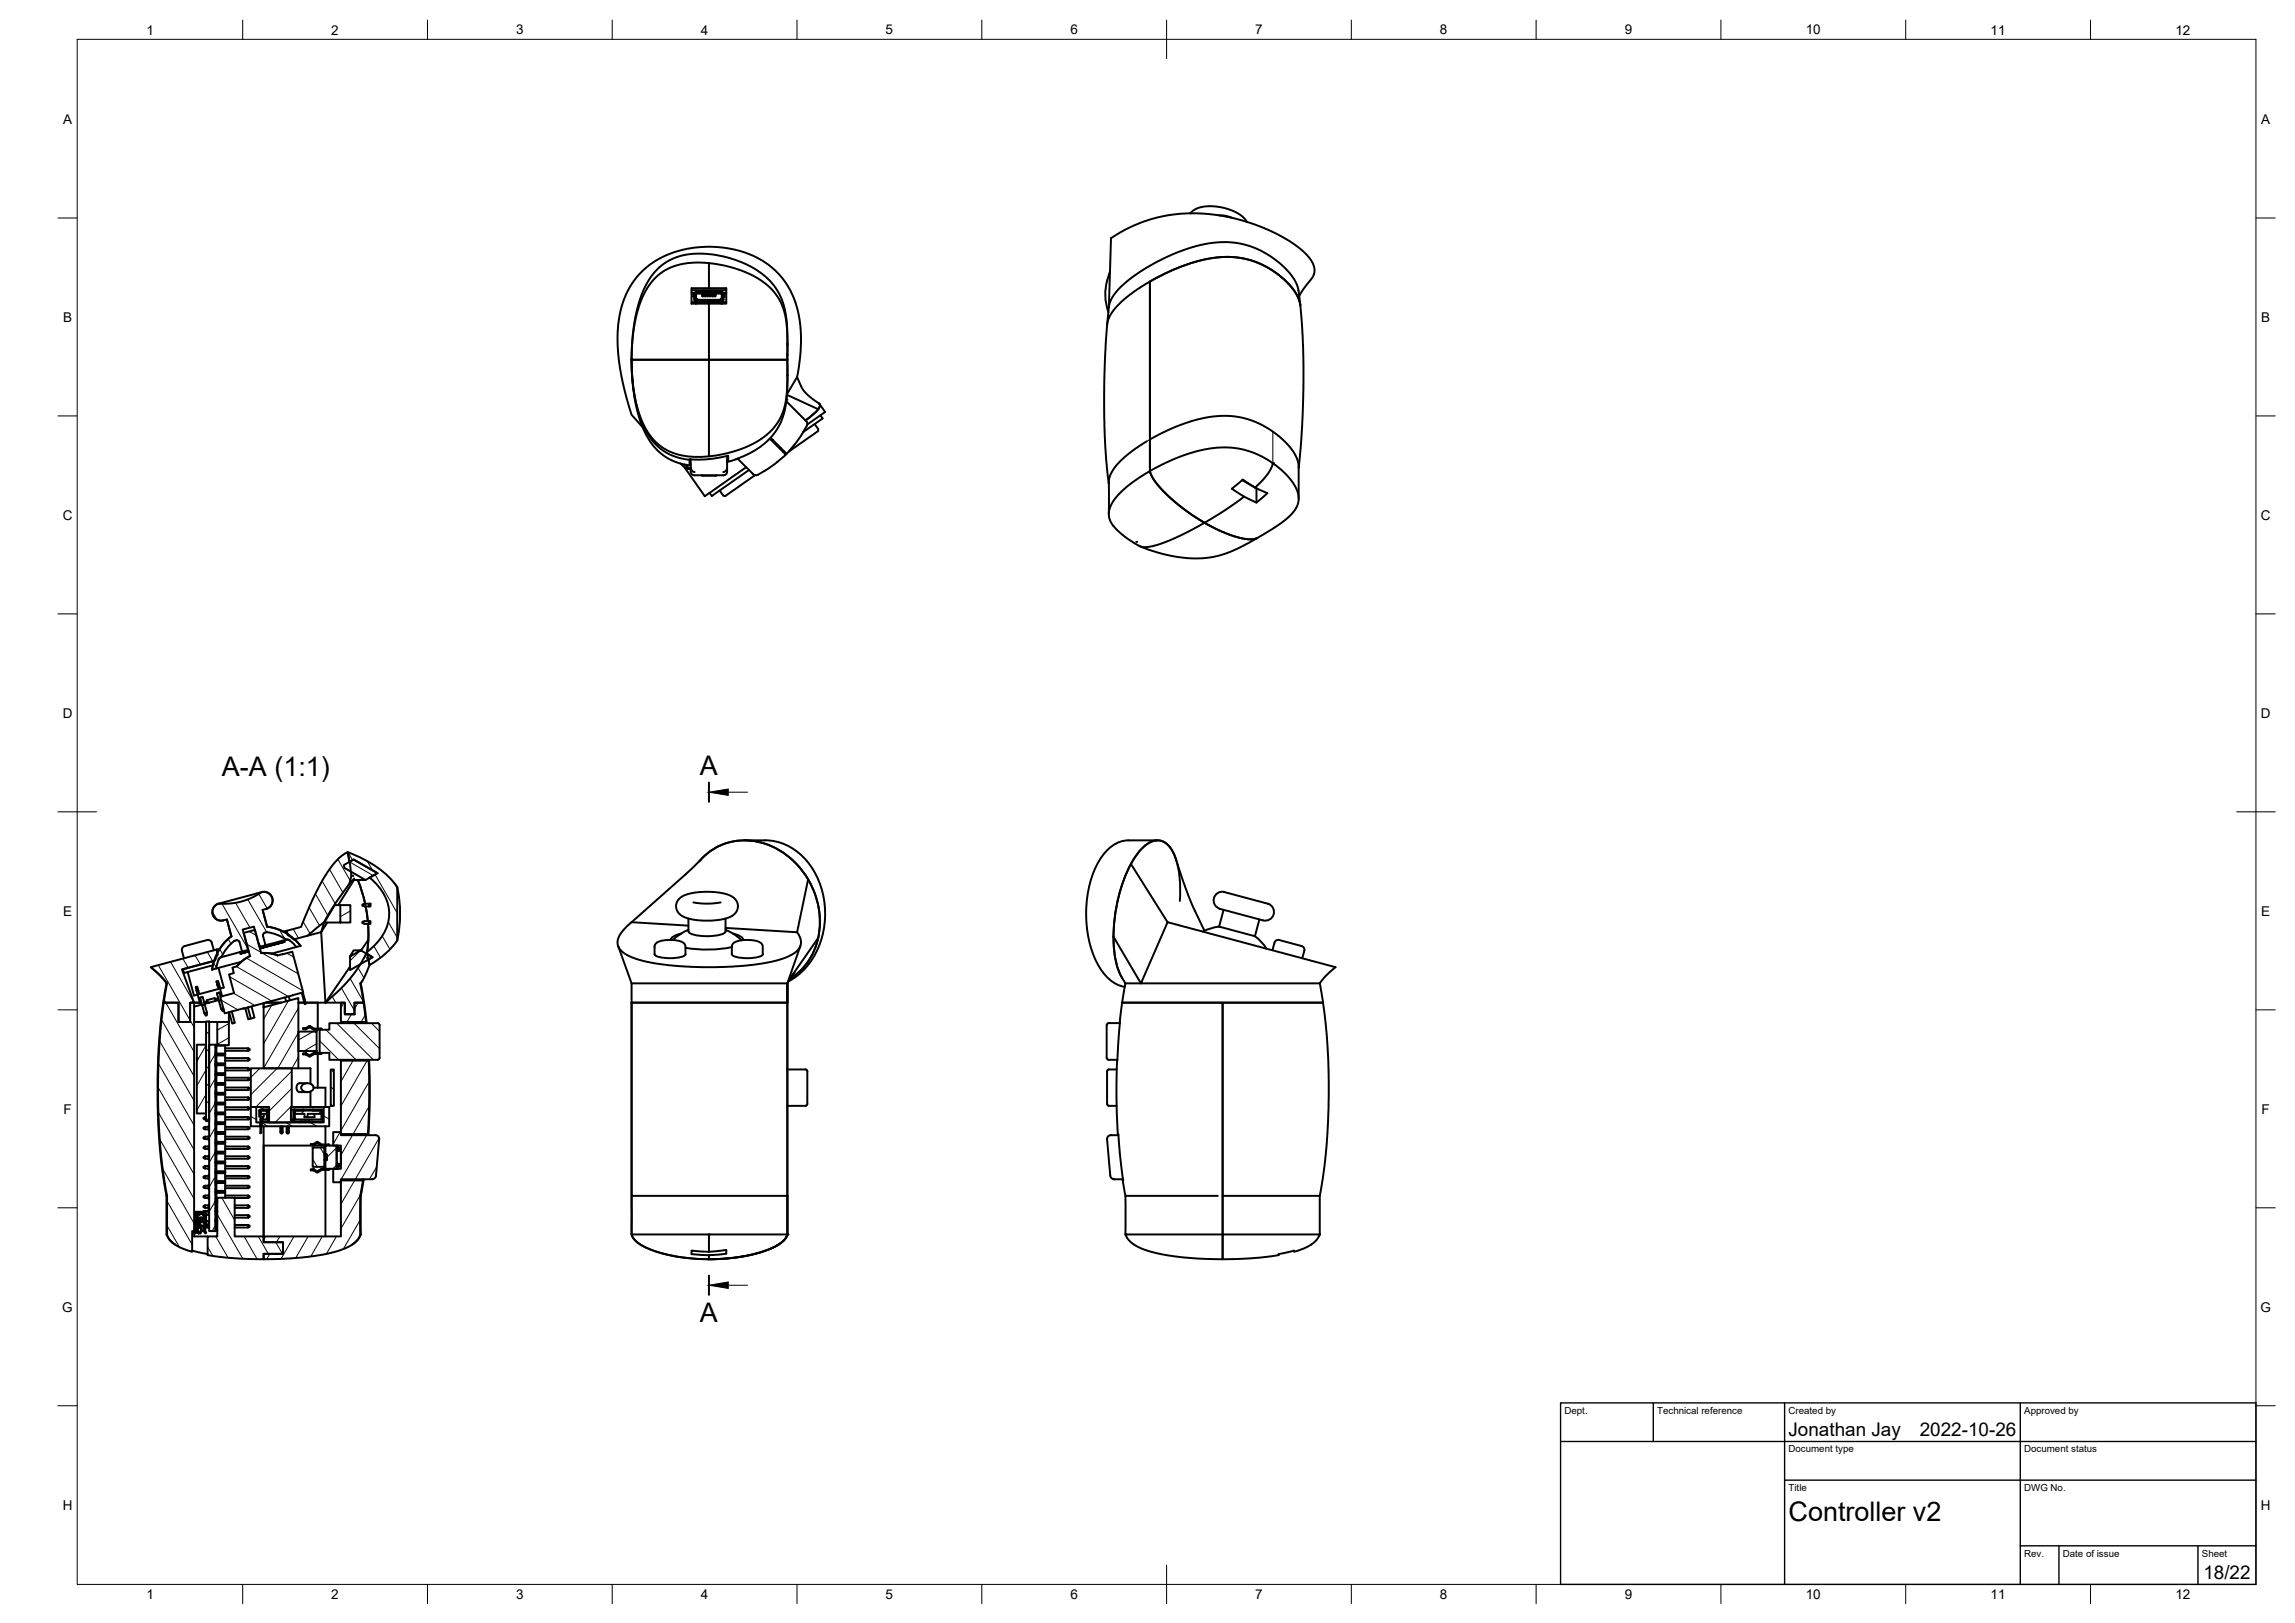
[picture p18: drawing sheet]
<svg xmlns="http://www.w3.org/2000/svg" width="594mm" height="420mm" viewBox="0 0 594 420" stroke-linecap="round" stroke-linejoin="round" font-family="sans-serif">
<defs><g id="words">
<g font-size="7">
<text x="57.4" y="200.9">A-A (1:1)</text>
<text x="181.2" y="200.6">A</text>
<text x="181.2" y="342.2">A</text>
<text x="463" y="393.7">Controller v2</text>
</g>
<g font-size="4.9">
<text x="463" y="371.7">Jonathan Jay</text>
<text x="497" y="371.7">2022-10-26</text>
<text x="570.4" y="408.8">18/22</text>
</g>
<g font-size="3.5">
<text x="37.9" y="8.9">1</text>
<text x="85.8" y="8.9">2</text>
<text x="133.6" y="8.9">3</text>
<text x="181.4" y="8.9">4</text>
<text x="229.3" y="8.9">5</text>
<text x="277.1" y="8.9">6</text>
<text x="324.9" y="8.9">7</text>
<text x="372.7" y="8.9">8</text>
<text x="420.6" y="8.9">9</text>
<text x="467.4" y="8.9">10</text>
<text x="515.3" y="8.9">11</text>
<text x="563.1" y="8.9">12</text>
<text x="16.3" y="32">A</text>
<text x="585.3" y="32">A</text>
<text x="16.3" y="83.3">B</text>
<text x="585.3" y="83.3">B</text>
<text x="16.2" y="134.6">C</text>
<text x="585.2" y="134.6">C</text>
<text x="16.2" y="185.8">D</text>
<text x="585.2" y="185.8">D</text>
<text x="16.3" y="237">E</text>
<text x="585.3" y="237">E</text>
<text x="16.4" y="288.3">F</text>
<text x="585.4" y="288.3">F</text>
<text x="16.1" y="339.6">G</text>
<text x="585.1" y="339.6">G</text>
<text x="16.2" y="390.8">H</text>
<text x="585.2" y="390.8">H</text>
<text x="37.9" y="413.9">1</text>
<text x="85.8" y="413.9">2</text>
<text x="133.6" y="413.9">3</text>
<text x="181.4" y="413.9">4</text>
<text x="229.3" y="413.9">5</text>
<text x="277.1" y="413.9">6</text>
<text x="324.9" y="413.9">7</text>
<text x="372.7" y="413.9">8</text>
<text x="420.6" y="413.9">9</text>
<text x="467.4" y="413.9">10</text>
<text x="515.3" y="413.9">11</text>
<text x="563.1" y="413.9">12</text>
</g>
<g font-size="2.5">
<text x="405" y="366">Dept.</text>
<text x="429" y="366">Technical reference</text>
<text x="463" y="366">Created by</text>
<text x="524" y="366">Approved by</text>
<text x="463" y="376">Document type</text>
<text x="524" y="376">Document status</text>
<text x="463" y="386">Title</text>
<text x="524" y="386">DWG No.</text>
<text x="524" y="403">Rev.</text>
<text x="534" y="403">Date of issue</text>
<text x="570" y="403">Sheet</text>
</g>
</g></defs>
<!-- layer: Visible -->
<g fill="none" stroke="#000" stroke-width=".51">
<path d="M308.1 55.2l1.1-.9 1.6-.7 2-.2 2.4 .1 2.7 .6 1.8 .7 1.9 1.2 1.2 1.4M315.5 55.8h1.5l1.9 .6M179 74.6h9v4h-9zM179 75.8h.8M179 78.2h1M179 75.1h9M179.5 76.2h.2v.5h-.2M179.5 76.8h.3M179.6 76.1l.7-.6-.3 1.3M179.7 76.1l-.2 .1h.2M179.7 76.8v.8M179.7 77.6l.4 .4"/>
<path d="M179.7 77.5l.4 .5M179.8 76.1l-.1 .1M179.9 76.1l-.4 .1 .1 .6M179.9 76.1v.7l-.4-.1h.2M179.9 76.1h.1M179.9 76.8h.1M180 76.1v.7M180 76.8l.8 .9v.3l-1.1-1.1M180 77.4l.1 .2 .3 .1M180.1 77.4h.1M180.1 75.9v.2M180.1 75.9v.1"/>
<path d="M180.1 77.6l.1 .1M180.1 77.5v.1M180.2 76.1l-.1 .9M180.2 76.1v1M180.2 76.1h-.1M180.2 75.9l.1 .1M180.2 75.9h-.1M180.2 77.6h-.1M180.3 75.5h.1M180.3 75.8h6.5M180.3 75.9l6.4 .1M180.3 75.9h-.1"/>
<path d="M180.3 75.9v.1M180.3 77.7h.1M180.3 77.6l-.1 .1M180.3 75.5v.5M180.3 76h6.4M180.4 75.5v.3M180.4 77.7h.1M180.4 75.4v.4M180.4 75.8h6.2M180.4 75.4h6.2M180.4 75.4v.2l.2-.1M180.4 77.7l-.3 .3-.1 .6"/>
<path d="M180.4 75.7h6.2M180.4 75.3v.5M180.5 75.3v.2M180.6 75.3v.2h5.9v-.2M180.6 78h.1M180.6 77.6h5.8M180.7 78h.1M180.7 77.7h.1M180.7 75.8v.1M180.8 78h.1M180.8 77.7v.3M180.8 77.7v.3v-.3"/>
<path d="M180.8 77.7l-.1 .3M180.8 78l-.4 .1M180.8 78l.2 .3-.6-.1M180.9 78l-.1-.3v.3l-.4 .1v.5M180.9 78.2l5 .1M180.9 77.8h5.2M181 78.1v.2M181.1 78.1l-.2-.1v.2M181.1 78.1h4.8v.2M181.1 78.1v.2M181.1 75.8v.1M181.8 76.1v.6h.2v-.2"/>
<path d="M181.8 76.1h3.4M181.8 76.5h3.4M181.8 76.3h3.4M181.8 76.2h3.4M181.8 76.4h3.4M182.1 76.5v.1M182.1 76.6h.2M182.3 76.5l-.2 .1M182.3 75.8v.1M182.4 76.5v.2h.2v-.2M182.7 76.5v.1M182.7 76.6h.3"/>
<path d="M182.7 75.8v.1M183 76.5l-.3 .1M183 76.5v.2h.3v-.2M183.4 76.5v.1M183.4 76.6h.2M183.5 68.1l4.5 .8 4 1.2 3.1 1.4 3.1 1.9a15.2 15.2 0 0 1 5.6 12.6v7.1h-20.3v25l3.6-.5 4.1-1.1 2.8-1.2 3.4-2a14.9 14.9 0 0 0 6.4-12.5v-7.7M183.5 74.6v-6.5l-3.9-.1-3.5 .4-1.8 .6-2 .9-2.5 1.9-1.5 1.7-1.1 1.6-1.1 2.4-.8 2.2-.6 2.3-.8 4-.4 7.1h20v-14.5M183.6 76.5l-.2 .1M183.7 76.5v.2h.3v-.2M184 76.5v.1M184 76.6h.3M184.3 76.5l-.3 .1"/>
<path d="M184.3 75.8v.1M184.4 76.5v.2h.2v-.2M184.7 76.5l.2 .1zM184.7 76.6h.2M184.7 75.8v.1M185.2 76.1v.6h-.2v-.2M185.9 75.8v.1M186 78.1v.2M186.1 78l-.1 .3M186.1 78l.5 .1v.5M186.1 77.7h-5.2v.5M186.1 78.2l-.2 .1"/>
<path d="M186.1 77.7v.5M186.1 78l-.2 .1M186.1 78.2h.5M186.2 78l.4 .1M186.2 77.7v.3M186.2 77.7h-5.4v.3M186.2 77.7v.3h.2M186.2 77.7h.1M186.3 77.7v.3M186.3 77.7l-.1 .3M186.3 75.8v.1M186.4 78h.1"/>
<path d="M186.5 75.5l.1 .1M186.5 75.3v.2M186.5 75.3l.1 .2M186.6 75.5h.2M186.6 75.4v.4M186.6 77.7l.3 .3 .1 .6M186.6 77.7h.1M186.7 76l.1 .1v1M186.7 75.5v.5M186.7 77.6l-.1 .1M186.8 75.9h.1M186.8 75.5v.3"/>
<path d="M186.8 75.5l.3 .2 .2 .4M186.8 75.8h.1M186.8 77.6v.1M186.8 76.1h.1M186.8 75.8l.1 .1M186.9 75.9l.1 .2M186.9 75.9v.1M186.9 77.6h.1M186.9 77.4v.1M186.9 77.5l-.2 .2M186.9 76.1v.9M187 76.1v.9l-.7 .7v.3l1-1.1"/>
<path d="M187 77.4l-.1 .2-.3 .1M187 76.1h.1M187 78.2h1M187 76.1v.7h.5v-.6M187 76.1h.4M187 76.1v.7M187.1 76.1v.7M187.2 76.1h.2M187.2 76.1l.1 .1M187.2 75.8h.8M187.2 76.1h.3M187.3 76.8v.7"/>
<path d="M187.3 77.5l-.4 .5M187.3 77.6l-.4 .4M187.3 77.5v.1M187.3 76.8h.2M187.3 76.1l.2 .1M187.3 76.2l-.1 .6h.3M187.3 76.7h.2M187.3 76.2h.2M187.4 76.1l.1 .1M286.6 72.5a13.1 13.1 0 0 0 .3 8.3M287.3 70.2l-.7 2.3M297.7 72.9l6-3 6.4-2.3 2.6-.6 3.2-.4 2.4-.1 2.9 .3 2.7 .6 2.9 1.2 2.7 1.5 1.9 1.4 2.3 2.1 1.5 1.9 1 2 .4 1.6"/>
<path d="M336.3 76.6l1.3-2 2.2-2.9 .4-.9 .1-1-.4-1.6-.9-1.4-1.7-1.8-2-1.6-3.3-2-3.6-1.9-4-1.5-3.8-1.2-4-.9-3.7-.5-3-.2-3.6 .1-5.9 .8-4.6 1.4-4.7 2-3.5 2.2-.6 17.9M336.6 79.1l-.5-4.2-.7-1.9-1.5-2.2-2.3-2.4-3.1-2.3-3.8-1.9-3.3-1.1-3.8-.4-3.6 .1-3.8 .8-4.7 1.4-3.9 1.7-4.6 2.5-3.9 2.6-3.5 3-1.9 2.6a8.7 8.7 0 0 0-.9 4.3l-.2 2.3M336.6 79.1l-.4-1.6-1-2-1.5-1.9-2.3-2.1-1.9-1.4-2.7-1.5-2.9-1.2-2.7-.6-2.9-.3-2.4 .1-3.2 .4-2.6 .6-6.4 2.3-6 3v40.9l3.8-2 3.6-1.6 4.1-1.4 3.1-.7 3.5-.4h2.9l3.2 .5 3 1 3.4 1.7 2.7 2 2.3 2.2 1.8 2.4 .7 1.4 .4 1.7v8.5M336.6 79.1l.6 8 .2 11.6-.3 11.3-.9 11.2M163.5 93.5a37.9 37.9 0 0 0 3.6 17.9l2 3 2.7 2.3 2.8 1.5 3.9 .8M163.5 93.1h40.3M163.5 93.1l.4 7.2 1 5 1.5 4.3 1.1 2 1.3 1.8 1.5 1.6 1.6 1.1 3.1 1.4 4.3 .8 4.2-.2M163.5 93.1l.1 3.9 .5 4.7 .4 2.7 1.1 4a16.3 16.3 0 0 0 7.6 10.4l2.4 1 3.2 .7M163.5 92.8v.3M203.8 93.1v4.1M203.8 91.9v1.2M203.8 91.7v.2"/>
<path d="M203.8 89.3v2.6M203.8 96.9l-.1 5.4-.6 4a16.9 16.9 0 0 1-11.2 12l-3.7 1.3M203.8 88.9v.1M203.8 89.3l-.2-6.7-.9-4.1-1-2.4-.8-1.4-1.5-1.9-1.3-1.3a26.9 26.9 0 0 0-22.1-5.2l-2.4 .9-2.2 1.4-1.8 1.7-1.4 1.9a36.3 36.3 0 0 0-4.6 17.4l-.1 3.5M203.8 89.3v.1M206.3 97.6l1.1 2.4 .9 1.5 1.1 1.1 2.5 1.8M286.6 84l.6-2.1 2-2.7 3.4-3 5.1-3.3v49l.2 1 1.7 2.5 2.9 3.1 4.7 3.9 4.3 2.8 4.6 2.3 3.5 1.4 3.6 .7h1.4l.9-.3M286.6 84l-.6 8.9-.2 13.2 .3 9.5 .9 9.6M176.1 120l1.2 1M178.8 118.9v3.2a.91 .91 0 0 0 1 .9M188.2 118v4.1a.91 .91 0 0 1-1 .9M188.2 119.3l.3-.1v-1.2l-5.6 .9h-4.4v1.2h.3"/>
<path d="M190.9 118.7l4.1 4a1.01 1.01 0 0 0 1.2 .2l1.7-1M199.3 113.5l4.1 4.2-3.1 2.6-2.4 1.6M200 113.8l-.3 .2M201.4 115.2l-.3 .2M202.1 115.9l-.3 .2M203.5 117.4l-.2 .1M203.5 103.9l5 4.9M203.7 102l2.6-4.4 .8-5.2 .2-5.7a22.4 22.4 0 0 0-8.3-18.1 27.6 27.6 0 0 0-30.9 0 21.8 21.8 0 0 0-8.2 17.3v3.2l.3 3.9 1.4 8 1.9 6.4 2.8 3.2M203.7 102.2l8.1 3.7M207.8 112l-1.5 2.4-2.7 3.1-4.1-4.2M208.5 108.8l.2 .2M208.7 109a1.01 1.01 0 0 1 .2 1.2l-1.1 1.8"/>
<path d="M210.9 109.8l.8 1.2a1.13 1.13 0 0 1-.8 1.2l-6.7 4.7M211.8 105.9l-1 1.1-2.3 1.8M211.9 104.4l.3 .2a2.13 2.13 0 0 1-1 2l-2.7 2.2M211.9 104.4a.95 .95 0 0 1-.1 1.5M212.1 104.6l1.5 2.1-4.6 3.2M212.4 107.5l.5 .8-5 3.5M296.8 114.3l-3.5 2.2-2.4 2-2 2.1-1.4 2.1-.5 2v8.3M297.7 113.8v8.1l-3.8 2.5-3.1 2.4-2 2-1 1.5-.5 1.3-.3 1.3 .2 1.5 .9 1.6 1.3 1.5 2.1 1.7 2.2 1.5 1.4 .7 1.1 .2 2.1-.2 4.3-1.4 3.8-1.7 5.4-3 4.3 2.2 3.5 1.4 3.6 .7h1.4l.9-.3M329.5 119.9l3.3 2.8 2.2 2.8a5.8 5.8 0 0 1-1.3 8.2l-3.4 2.6-4.8 3M177.2 120.2l1.4 1.2M177.3 121l.5 .3 1 .1h-.1M177.3 121l1.4 .4"/>
<path d="M178.8 121.1v.1a1.12 1.12 0 0 0 1 1M179.7 123h7.6M185.5 123h-4M188.2 121.1v.1a1.12 1.12 0 0 1-1 1M193.2 120.9l-10.8 7.6-5.2-7.5M193.9 121.7l-9.6 6.7-.6-.8M195.4 123l-6.8 4.8a1.11 1.11 0 0 1-1.4 .4l-.9-1.2M321.5 124.3l3.7 2.1M324.9 126.2l2.1-2 1.1-1.5 .9-1.3 .5-1.5-2.3-1.5-2.5-1.1-4.4-1.2-2.3-.3-2.6 .1-5.2 .8-6.6 2.3-5.9 2.9 .6 1.6 .8 1.3 3.4 3.7 4.7 3.9 4.6 2.9 5.4-3.3 4.9-3.4M325.3 126.4l-.1 3.7a29.6 29.6 0 0 1-6.3-3.6l2.8-2.4a25.3 25.3 0 0 0 6.4 3.6l-2.9 2.4M325.5 139.3l-4.7 2.5-3.9 1.6-2.8 .8-3.2 .3h-3.9l-3.9-.6-3.4-.9-4.6-1.6M192.7 217.6h5.3"/>
<path d="M198 217.5a15.2 15.2 0 0 1 13.3 9.2 22 22 0 0 1-3.8 24.9l-2.3 1.8-1.2 .7M299.6 217.6h-7.5a9.3 9.3 0 0 0-7.6 5.2 29.6 29.6 0 0 0 .1 27.6 10 10 0 0 0 6.6 5.1M56.5 234l10.5-2.9a2.3 2.3 0 0 1 3.3 1.1 2.3 2.3 0 0 1-1.4 3.1M56.5 233.9a2.25 2.25 0 0 0-1.4 2.8 2.25 2.25 0 0 0 2.7 1.6M57.8 238.3h.1M58.7 238l1.2 4.4M68 235.5l1.2 4.4M69.1 239.9l-1.1-4.4 1.1-.3 .9-.5 .4-.9 .1-.9-.2-.8-.5-.7-1-.5h-.9a19.1 19.1 0 0 1-11.6 3.1l-.7 .5-.5 .9-.1 .8 .2 .8 .6 .8 .9 .5h.9l1.1-.3 1.2 4.4M69.1 239.9a12.8 12.8 0 0 1 8.7 5M69.2 239.9h-.1M69.2 239.9a12.8 12.8 0 0 1 5.2 1.9M83.9 238.8l2.2-3.8 2.9-4.2a6.6 6.6 0 0 0 1.7-6.5l-.7-3.7-1.5 1-1.6 1.4-2.8 3.8-3.3 6.4-2.9 6.8-3.7 1 .3 1.1"/>
<path d="M83.9 238.8l-4.3 3.4-3.6 1-1.5-1.1M83.9 238.8l-.8 2.5 1.6-2.5M88.1 234.3h-1.4l-2.7 4.5h6.7v-4.5h-2.6v4.5M89 223.9l2.5-1.4 6.2 3.5-3.1 1.8-5.5-3.1zM91 226.7l.5 .1M91 228.2l-.6 .6M91.5 227.8h3.1M91.6 227.8l-4.1 6.5M91.7 227.4l-.7 .8-.4-.1M92.6 227.8l1.1 3 .8 3.1M94.3 234l-.5 .2v.3l1.7 .2M94.7 234.6l.5 3.8"/>
<path d="M95.5 234h-1.2M95.5 238.5v.7M95.6 234h.3v.7h-.3zM95.6 234v.7M95.6 238.5l-1.2-.1-.6 .3v.3l.6 .2h1.5v-.7h-.3v.7M95.7 227.2l2-1.2-6.2-3.5-1 .6-.5-2.5a26.7 26.7 0 0 1 12.8 9M95.7 227.2a11.9 11.9 0 0 1 4.9 10.9 13.3 13.3 0 0 1-5.6 8.3M102.8 229.6a32.4 32.4 0 0 1 0 13.8M102.8 229.7v13.8M163.5 238.7l-2.4 2.3-1 1.9-.2 1.7 .3 .8 .7 .9 2 1.2 3.3 1.2 4 .8 5.4 .6 6.2 .3 8.1-.2 6-.6 5.5-1 3.6-1.5 1.8-1.5 .4-.7 .1-1.1-.2-1.1-.8-1.4M163.5 238.7l14.7 .9M175.8 232.7l1.5-1 2.1-.6 3-.2 3.5 .1 2.5 .6 1.6 .9 .8 .9 .2 1.4-.3 1.1-.5 .6-.8 .7-1.4 .5-3.3 .6-4.3-.1-2.9-.6-1.2-.7-.7-.6-.4-.8-.2-1 .2-.9z"/>
<path d="M178.2 237.8v3.3a3.3 3.3 0 0 0 3 1.2 11 11 0 0 0 6.5-.9l.1-3.6M179.5 233.6l3 .3 4-.3M181 223a15.9 15.9 0 0 1 20.8-2.9 21.3 21.3 0 0 1 8.7 26.5 15.7 15.7 0 0 1-6.1 6.8 17.8 17.8 0 0 0 7.1-20.1 20.6 20.6 0 0 0-18-15.7 16 16 0 0 0-13.4 6.2l-16.6 14.9M209.2 227.6l-2.9 13.7M292.7 223.6l9.5 15.1M302.2 238.7l43.5 11.7-2.5 2.3-1.6 1.9M302.2 238.7l-6.9 15.9h46.3M304.4 222.6l3.6 10.3 3.8 8.1M304.5 222.6a6.3 6.3 0 0 0-4.3-5 6.4 6.4 0 0 0-5.6 3.2 38.1 38.1 0 0 0-6.3 20.3l-.1 1.4M305.4 233.2a24.9 24.9 0 0 0-2-13 4.2 4.2 0 0 0-6.6-1.6 24 24 0 0 0-7 12.8 37.4 37.4 0 0 0-.6 18.8l1.3 3M315.6 239.9l-2.5 .5-1.7 .8M316.7 230.9a2.3 2.3 0 0 0-2.5 2.1 2.3 2.3 0 0 0 2.3 2.5l9.4 2.5a2.4 2.4 0 0 0 3.1-.3 2.4 2.4 0 0 0 .3-3l-1-.7-11.6-3.1"/>
<path d="M316.7 235.5l-1.1 4.4 9.2 2.5M326 238l-1.2 4.4M39.2 250.6l2.3 2 1.6 2M42.2 259.6h.2M42.2 259.6l-.7 6.2-.4 5.5-.3 7.8v7.1l.3 7 .5 6.3 1.5 10.1M42.4 259.6h3.8v5h3v-5h1v59.1h-.5v5.4l-3.4-1.3a5.2 5.2 0 0 1-3.1-3.2v-10l-1.5-10.7-.6-7.9-.2-6.3 .2-12.1 .6-7.4zM43.1 254.6h.1M43.1 254.6l-.9 5M47.8 244.9a1.01 1.01 0 0 0-.7 1.2l.5 2M48.3 250.6v.1M48.6 251.7l1.6 6 .9-.2M50.2 259.6h1.5"/>
<path d="M50.9 256.3l.1 .3M50.9 256.3l-.2-.8 .4-.1 .5 2M50.9 255.5l.2 .7M51 256.6l.8 3.1 .4-.1M51.2 256v.2M51.3 256.2l-.4 .1M51.4 256.5l-.4 .1M51.8 258.3l.7-.2 1.1 4.1-.7 .1zM52.9 259.6h1.2M53.6 243.4l-5.8 1.5M53.6 243.4a1.01 1.01 0 0 1 1.3 .7M54.8 244.1l.6 1.9"/>
<path d="M54.9 251h.1M55.1 249.9l-7.5 2M55.5 248.8l-8.1 2.1 .2 1M56 245.8l-17 4.6 3 2.8a2.42 2.42 0 0 1 .9 3.2l-.5 3.2h3.8v5h3v-5h1l-3.1-8.6 8.6-2.3M56 245.8l.4 1.3-.7 1.6M56 254.1l.6 2M56.2 254.7l.1 .2M56.2 254.1l.2 .7M56.2 254.9l.5-.1-.1 .3M56.4 254l-.4 .1M56.5 254l.5 1.9M56.5 258.4l-.9 .3v-.3l-2 .5 .1 .3-.9 .2"/>
<path d="M56.5 256l-5 1.4M56.5 245.7l-.5 .1M56.6 250.6l1.3 5.1-.9 .2M56.6 258.9l-3.6 1M56.6 255.1l.9 2.8M56.6 255.1l-.3 .1M57.1 258l-.3-1.1-.7 .2 1.1 4 .6-.1M57.2 258.9l-.5 .2M57.3 247.8l-.6 .6M57.3 247.8l-.7 .5-.6 2.4M59.9 242.4a12.8 12.8 0 0 0-3.6 4.3M59.9 242.4a12.8 12.8 0 0 0-5 8.6l.5-2.3"/>
<path d="M60.8 243.5a.8 .8 0 0 1 1.2 .4M60.8 243.5a10.4 10.4 0 0 0-3.5 4.3M62.2 246.9l2.2-.6zM62.5 249l-7.6 2M62.7 246.3l-5.4 1.5M63.1 241.5l2.9-.8 1.6 6 2.5 .1 1.7 .6 3.9-1 2.8 10.5-20.3 5.4-1.2-4.3 3.6-.9-1.3-4.8 1.2-.4-.3-1.4 1.2-.4 1.7-1.7 1.6-.9zM64.3 245.9h-.1M64.7 247.5l-2.1 1.3-1.3 1.3M67.3 245.6l6.5-1.8zM67.6 246.7h1.9l2.4 .6M68.2 259.7v1.1M68.7 259.6h4.1"/>
<path d="M73.8 258.2l.3 1M74.1 243.3l.9 .1 1.7 1.8M74.1 243.3l-5.4 1.4M74.1 243.3a8.5 8.5 0 0 0-5.5-1.9l-.4 .3-.1 .6 .6 2.4-1.6 .4-1.4-5.2-2.9 .7 1.4 5.3-1.5 .4-.7-2.4M74.1 243.3l.8 .2M74.2 240.9l-.8 .3M74.8 258l.2 1M76.2 243.2l1.6 1.7M76.7 245.2l-6.4 1.7M77.2 259.6h1.6M77.8 244.9l-1.1 .3M77.8 244.9h.1"/>
<path d="M78.4 256.9l.8 3h-.3l-.8-2.9M79.6 242.2l3.5-.9 1.1 18.3M84.2 259.6h-5.1h3.2v6.7M88.2 259.6h1.1v3h2.5v-3h2.3l.6 5h-6.5zM90.6 250.3l-6.4 9.3M93.3 254.6h.1M93.4 246h-1.9l-.9 1.6v3.5l5.9-3.3-3.1-1.8-2.8 1.6M93.8 253.9l-.4 .7 .9 5M94.1 259.6h.2M94.3 259.6l.4 5M95 246.4l.1 .6 1.4 .8-1.1 .6 .3 1.5M95 246.4l.7 3.5-1.5 3.4-.9 1.3 .8 5h-2.3v3h-2.5v-3h-5.1l4.1-3.7 2.7-3 2.3-3.4z"/>
<path d="M95.3 243.3l-1.8 2.8M95.3 243.3v-4.2l.1 3.5-.4 3.8M95.3 243.3l-.3 3.1M102.8 243.4a22 22 0 0 1-7.1 6.4M160 244.9l3.5 9.7M163.5 254.6h40.3M163.5 259.6h40.3M163.5 259.6v50h40.3v10v-60v60.1l-.7 1.2-1.3 1.1-2 1.1-2.6 1-6.2 1.4-3.9 .4-3.6 .1 4.6-.2 5.9-.8 4.6-1.4 2.9-1.4 1.3-1 .8-1.1-.8 1.1-1.9 1.4-2.3 1-2.9 .9-2.9 .7-4.7 .6-6.7 .1-5.9-.5-5.2-1.2-4.1-1.7-1.5-1.1-.8-.9-.4-.9zM163.5 254.6v5M169.8 244.2l1.3-.6 1.2-.2h2.2l1.8 .4 .6 .3 .5 .7v2.2a3.5 3.5 0 0 1-3 1l-3.5-.2a1.72 1.72 0 0 1-1.5-.8v-2.1zM176.3 241.7l-1.4 .4a1.83 1.83 0 0 0-1.3 1.2M178.2 240.7l-2.4 1.3-1.6 1.3"/>
<path d="M187.8 240.2l18.5 1.1M187.8 240.7l1.9 1 2.3 1.7M189.4 245.2a32.2 32.2 0 0 1-12 .2M189.7 241.7l1.5 .5a1.74 1.74 0 0 1 1.2 1.2M189.8 244.3l1-.6 1.5-.3h2.2l1.7 .3 .8 .4 .4 .5v2.4a3.5 3.5 0 0 1-3 1l-3.5-.2a1.72 1.72 0 0 1-1.5-.8v-2zM203.8 254.6v5zM203.9 254.3l-.1 .3M205.7 251.8l-.8 1M207.2 244.8l-3.4 9.8M211.8 242.8l-7.8 11.2M288.2 242.5l7.1 12.1h-4M288.2 242.5a21.2 21.2 0 0 0 2.3 10.7"/>
<path d="M290.5 259.6h52M290.5 259.6h26v66.4l-9.7-.4-3.9-.5-3.9-.8-3-.9-2.1-1-1.7-1.3-.9-1.5M290.5 259.6l-.6 5-.7 10a146.2 146.2 0 0 0 1.5 31h-.1a52.3 52.3 0 0 1 .7 13.4v.6M290.5 253.2l.8 1.4M291.3 254.6l-.8 5M324.9 242.4l1.4 1.2 1.6 2M329.9 244.1a1.13 1.13 0 0 1 1.7-.6l2.5 .6a6.8 6.8 0 0 1 3.4 1.3l.1 .7-.5 2M329.9 244.1l-.5 1.9M341.6 254.6l.9 5M342.5 259.6h-26v50h25.1M342.5 259.6l1.1 10.9 .4 13.3-.7 13.4-.9 7.7-.8 4.7v10M50.2 264.6h3.1"/>
<path d="M50.9 273.9v14.3h2.4v-17.8h-2.4v3.5h.2v.4h-.2M50.9 274.1h.2M52.3 260.1l-2.1 .5M53 260.1l-.7 .1M53.3 264.4h.8v25.8h-.8zM53.6 262.2v.6l-.3 .1-.4-.6M54.1 270.4h1.7v48.3h-1.7zM54.1 264.6h2.1M55.8 278.3h2.5M55.8 275.8h2.5M55.8 277.8h2.5M55.8 273.2h2.5"/>
<path d="M55.8 275.3h2.5M55.8 270.7h2.5M55.8 272.7h2.5M55.8 270.4h.4M55.8 272.2h.2M55.8 271.2h.2M55.8 274.8h.2M55.8 273.7h.2M55.8 277.3h.2M55.8 276.3h.2M55.8 279.9h.2M55.8 278.8h.2"/>
<path d="M56 270.7v2M56 273.2v2.1M56 275.8v2M56 278.3v2.1M56.2 264.6h3v6h-3zM57.3 261.2l.3 .6 .3-.1v-.4M58.3 270.6v2.4h-2.5h2.5v2.5h-2.5h2.5v2.6h-2.5h2.5v2.5h-2.5h2.5v2.5h-2.5h2.5v2.6h-2.5h2.5v2.5h-2.5h2.5v2.6h-2.5h2.5v2.5h-2.5h2.5v2.5h-2.5h2.5v2.6h-2.5h2.5v2.5h-2.5h2.5v2.6h-2.5h2.5v2.5h-2.5h2.5v2.5h-2.5h2.5v1.6M58.3 279h5.9M58.3 276.5h5.9M58.3 273.9h5.9M58.3 271.4h5.9M59.2 262.1v2.5"/>
<path d="M60 261.9l.8 2.9-.7 .2-.8-3M64.2 260.8l.7 2.9-.6 .2-.8-2.9M64.2 279v.7h-5.9M64.2 279l.4 .2v.3l-.4 .2M64.2 276.5v.6h-5.9M64.2 276.5l.4 .2v.2l-.4 .2M64.2 273.9v.7h-5.9M64.2 273.9l.4 .2v.3l-.4 .2M64.2 271.4v.6h-5.9M64.2 271.4l.4 .2v.2l-.4 .2M64.9 276.6h10.6v10h-.2v4h-5.6v-4h-4.8zM65.1 260.5l.8 2.9-1 .3"/>
<path d="M68.2 260.8l9-2.4v18.2h-9zM77.2 276.6h3.2v4M77.3 267.1h4.7v5h-4.7zM79.2 266.1v.4M82 272.1v.5M82.3 272.9v8.7M82.7 266.6h-.7v.5M82.7 272.6a2.62 2.62 0 0 0-2.5 .6l-1-.5h-.8v.3h.8v-.3M83.1 266.3h-1.8l-1.1-.7a2.12 2.12 0 0 1-1.8 .6v.3h.8l1-.6 .9 .6 .9 .1M83.1 272.9h-1.8l-1.1 .6-1-.5M83.1 266.3l.3 .3M83.4 272.6l-.3 .3"/>
<path d="M85.6 276.9h.8v9.4h-.8zM88.2 274.6h7.2l.2 9.8-.4 9.2h-7zM88.2 264.6v.3M88.2 274.4v.2M94.8 264.6v.3M95.5 274.4l-.1 .2a122.1 122.1 0 0 1-.2 19v.3M97.7 264.9h-12.4v1.7h-2.6v6h2.6v1.8h12.4M97.8 264.9h.2l.3 .5M98.3 265.4v8.5l-.3 .4-.2 .1M203.8 276.9h4.7l.5 .3v8.6l-.1 .3-.4 .2M286.5 265.4l.1 8.7 .4 .3h2.2M289.1 276.9h-2.1l-.4 .3v8.6l.1 .3 .4 .2"/>
<path d="M289.9 264.9h-2.9l-.4 .2-.1 .3M53.1 299.3v.7h.9M53.1 296.8v.6h.9M53.1 294.3v.6h.9M53.1 291.7v.7h.9M53.1 289.2v.6h.2M53.1 289.2l-.4 .2v.2l.4 .2M53.1 291.7l-.4 .2v.3l.4 .2M53.1 294.3l-.4 .1v.3l.4 .2M53.1 296.8l-.4 .2v.2l.4 .2M53.1 299.3l-.4 .2v.3l.4 .2M53.1 299.3h.9"/>
<path d="M53.1 296.8h.9M53.1 294.3h.9M53.1 291.7h.9M53.1 289.2h.2M54 294.2v.9h.1M54 296.8v.8h.1M54.1 291.5h-.1v1l.1 .1M54.1 294.1l-.1 .1M54.1 296.6l-.1 .2M54.1 299.1l-.1 .1v1h.1M55.8 298.6h2.5M55.8 296.1h2.5"/>
<path d="M55.8 298.1h2.5M55.8 293.6h2.5M55.8 295.6h2.5M55.8 291h2.5M55.8 293.1h2.5M55.8 288.5h2.5M55.8 290.5h2.5M55.8 285.9h2.5M55.8 288h2.5M55.8 283.4h2.5M55.8 285.4h2.5M55.8 280.9h2.5"/>
<path d="M55.8 282.9h2.5M55.8 280.4h2.5M55.8 296.6h.2M55.8 282.4h.2M55.8 281.4h.2M55.8 284.9h.2M55.8 283.9h.2M55.8 287.5h.2M55.8 286.4h.2M55.8 290h.2M55.8 289h.2M55.8 292.6h.2"/>
<path d="M55.8 291.5h.2M55.8 295.1h.2M55.8 294.1h.2M55.8 297.6h.2M55.8 299.1h.2M56 280.9v2M56 283.4v2M56 285.9v2.1M56 288.5v2M56 291v2.1M56 293.6v2M56 296.1v2"/>
<path d="M56 298.6v2.1M58.3 299.3h5.9M58.3 296.8h5.9M58.3 294.3h5.9M58.3 291.7h5.9M58.3 289.2h5.9M58.3 286.6h5.9M58.3 284.1h5.9M58.3 281.5h5.9M64.2 299.3v.7h-5.9M64.2 299.3l.4 .2v.3l-.4 .2M64.2 296.8v.6h-5.9"/>
<path d="M64.2 296.8l.4 .2v.2l-.4 .2M64.2 294.3v.6h-5.9M64.2 294.3l.4 .1v.3l-.4 .2M64.2 291.7v.7h-5.9M64.2 291.7l.4 .2v.3l-.4 .2M64.2 289.2v.6h-5.9M64.2 289.2l.4 .2v.2l-.4 .2M64.2 286.6v.7h-5.9M64.2 286.6l.4 .2v.3l-.4 .2M64.2 284.1v.6h-5.9M64.2 284.1l.4 .2v.2l-.4 .2M64.2 281.5v.7h-5.9"/>
<path d="M64.2 281.5l.4 .2v.3l-.4 .2M64.9 286.6h1.4v4h1.1v1h-2.5zM67.5 287.5h1.6v.9h-1.6zM67.7 293.1l-.3 .3M67.8 289.8h1.7v.6h-1.7zM67.8 290.6h16v-4h1.4v5h-17.6zM67.9 290.4v.2M68 286.6v.6M68 289.1v.4M68 290.4v.2M68.1 289.8v-.3h-.5l-.2 .2v3.7M68.1 289.8h-.3v1.1h-.2v2.2"/>
<path d="M68.1 289.1v.7M68.2 291.6v28.5v-23.5h16M68.3 288.4v.7h-.8M69.5 287.5l-.4-.3h-1.8l-.2 .3v1.6h.4v-1.6h1.6v2.3h.4v-2.3M72.6 291.6v1.5M72.6 293.1l.2 .3M72.8 291.6v1.5l.2 .3 .2-.3v-1.5M72.8 293.4h.2M74.2 291.6v1.5l.2 .3M74.4 293.4h.2M74.4 291.6v1.5M74.8 291.6l-.1 1.7-.1 .1-.2-.3"/>
<path d="M75.3 287.2h3.2v.3h-2.2v2.3h-.4v-2.3l.4-.3M75.4 290.4h.4h-.2M75.5 286.6h8.3M75.9 289.8h7.7v.6h-7.7zM75.9 290.4h-.3v-.6h.3h-.3v.6h-.3h.8v.2M76.3 289.5l.1 .3M76.3 287.5h6.9v.9h-3.6v.8h-.8v-.8h-2.5zM77.6 280.4h2M77.6 282.7h2M77.6 280.4a1.22 1.22 0 0 0-.8 1.2 1.22 1.22 0 0 0 .8 1.1M78 290.4h.3M78.3 280.9a1.78 1.78 0 0 1 2.9 .7 1.71 1.71 0 0 1-1.6 1.1 1.71 1.71 0 0 1-1.6-1.1z"/>
<path d="M78.5 287.2h2.5M78.9 290.4h.5h-.3M78.9 290.4h-1.2v.2M78.9 290.4h.2M79.1 290.4l-.1 .2M79.9 290.4h.2M80 290.4v.2M80 290.3v.1M80.4 282.6v4M80.8 290.4v.2M80.9 297.1h3v5h-3zM81 287.2l2.6 .2v2.4h-.4v-2.3h-2.2z"/>
<path d="M81 290.4v.2M81.2 296.5v-.4l1-.5a3.2 3.2 0 0 0 3 .7l.2 .3M81.2 296.1l-.7 .1v.3h.6M81.2 281.6h3v5M81.2 296.5h-.1M81.2 296.5l.9-.6 1.2 .7M81.4 288.4v.8h-1.8M83.9 298.8h.3v1.5M83.9 296.6v.5M84.2 296.6h2.9v6h-2.9v-2.3h.4v-1.5h-.4zM84.2 291.6v4.7M86.3 293.1h1.9v.8h9l.7 .3 .3 .7-.9 9.4a1.05 1.05 0 0 1-1 1h-8.1v.8h-1.9v-3.5h1.9v-6h-1.9z"/>
<path d="M87.1 296.6h.4v1.2h-.4zM87.1 297.8l1.1 .2v3.2l-.1 .1h-1zM87.1 297.8h1l.2 .2M87.5 296.9l.3 .4-.1 .5M203.8 286.3h4.7M287.1 286.3h2M289.5 293.9h-2a1.01 1.01 0 0 0-.9 1.1l.8 9.3a1.01 1.01 0 0 0 1 1M43.1 309.6h.1M43.1 319.6h.1M43.1 309.6v10l.8 1.4 1.4 1.2M50.2 318.7v1.4h3.5M50.7 314.5h.3v4.4l-.4 .4-.2-.2 .3-.2z"/>
<path d="M50.7 317.9l-.2-.1v.3l.2 .1M50.7 314.4h.3M51 318.7h.1M51 314.5v4.2M51 318.7h.2M51 314.5l2-.2v-.6h.2l-.1 .6-.5 .2v.2h.5v.2v4l.3 .2-.2 .2-.3-.4v-3.8l-1.2 .1v2.3l-.1 .4h-.2l-.2-2.7-.2-.1zM51 315.1v3.6M51.1 315.2v3.5M51.2 315.2v4h.8v-.1h-.8M51.2 318.9h.8M51.2 319h.8M51.5 313.7h1.1v.3h-1.1z"/>
<path d="M51.5 313.7h-.8v.8h.3M51.5 314.5v-.5h-.5v.5M51.7 314v.3M51.8 317.3h.3v1.4v-1.4h.8v1.4M51.8 315.2v2.4l-.2 .2M51.9 315.2l.7 .1v.5h-.8M52.1 317.3v1.4M52.2 315.8v.5h.5M52.2 315.2v.1M52.2 315.8v.5M52.6 314h.3M52.6 315.8h.3"/>
<path d="M52.6 315.3h.3M52.7 315.3v.5M52.7 313.5h1M52.7 313.5h.6l-.2 1.1M52.7 315.2l.2 1.5M52.7 316.7v.6M52.7 313.5v.2M52.8 313.5v.2M52.8 315.3v.5M52.8 316.7v2M52.8 318.7h-.8v.4M52.8 317.3v1.4z"/>
<path d="M52.8 317.3v1.4M52.9 313.7v.6zM52.9 314.5h.2v.2M53 313.5v.2h-.4M53.1 312v.7h.9M53.1 309.5v.6h.9M53.1 307v.6h.9M53.1 304.4v.7h.9M53.1 301.9v.6h.9M53.1 301.9l-.4 .2v.2l.4 .2M53.1 304.4l-.4 .2v.3l.4 .2M53.1 307l-.4 .1v.3l.4 .2"/>
<path d="M53.1 309.5l-.4 .2v.2l.4 .2M53.1 312l-.4 .2v.3l.4 .2M53.1 312h.9M53.1 309.5h.9M53.1 307h.9M53.1 304.4h.9M53.1 301.9h.9M53.1 316.1h.9v.9h-.9zM53.1 317.8h.9M53.2 316.1v.9M53.3 317.3h.4M53.3 316.1v.9"/>
<path d="M53.7 317.3h.4M53.7 313.5l.3 .3v.8h-.7v2.7M53.7 313.5h.4M54 317l-.3 .3M54 304.4v.8l.1 .1M54 306.9v.9h.1M54 317.3v.6l.1 .1-.1-.7M54 309.5h.1M54 312h.1M54.1 301.7h-.1v1h.1M54.1 304.2l-.1 .2M54.1 306.8l-.1 .1"/>
<path d="M54.1 309.3l-.1 .1v.9h.1M54.1 311.8l-.1 .1v1h.1M54.1 312.9l-.1 .6M55.8 316.4h.4M55.8 318.5h.4M55.8 313.9h.4M55.8 315.9h.4M55.8 311.3h.4M55.8 313.4h.4M55.8 308.8h2.5M55.8 310.8h.4M55.8 306.3h2.5"/>
<path d="M55.8 308.3h2.5M55.8 303.7h2.5M55.8 305.8h2.5M55.8 301.2h2.5M55.8 303.2h2.5M55.8 300.7h2.5M55.8 305.3h.2M55.8 316.2h.4M55.8 318.7h.4M55.8 313.6h.4M55.8 311.1h.4M55.8 300.2h.2"/>
<path d="M55.8 302.7h.2M55.8 301.7h.2M55.8 304.2h.2M55.8 307.8h.2M55.8 306.8h.2M55.8 310.3h.2M55.8 309.3h.2M55.8 312.9h.2M55.8 311.8h.2M55.8 315.4h.2M55.8 314.4h.2M55.8 318h.2"/>
<path d="M55.8 316.9h.2M56 301.2v2M56 303.7v2.1M56 306.3v2M56 308.8v2M56 311.3v2.1M56 313.9v2M56 316.4v2.1M56.2 310.1h4.5v10h7.5v1.5h5.1v3h-5.1v1.4l-7.6-.3-6.9-.8v-4.8h2.5zM58.3 309.5h5.9M58.3 307h5.9M58.3 304.4h5.9"/>
<path d="M58.3 301.9h5.9M60.7 317.1h3.5M60.7 314.6h3.5M60.7 312h3.5M64.2 317.1v.7h-3.5M64.2 317.1l.4 .2v.3l-.4 .2M64.2 314.6v.6h-3.5M64.2 314.6l.4 .2v.2l-.4 .2M64.2 312v.7h-3.5M64.2 312l.4 .2v.3l-.4 .2M64.2 309.5v.6h-3.5M64.2 309.5l.4 .2v.2l-.4 .2"/>
<path d="M64.2 307v.6h-5.9M64.2 307l.4 .1v.3l-.4 .2M64.2 304.4v.7h-5.9M64.2 304.4l.4 .2v.3l-.4 .2M64.2 301.9v.6h-5.9M64.2 301.9l.4 .2v.2l-.4 .2M81.1 302.7h-.6v.3h.7M81.1 302.7h.1M83.3 302.6h.9M83.3 302.6l-1.2 .6-.9-.5M83.9 300.3h.3M83.9 302.1v.5"/>
<path d="M84.2 302.9v17.2M85.4 302.6l-.2 .2a3.2 3.2 0 0 0-3 .7l-1-.5v-.3M87.1 301.3h.4v1.3h-.4zM87.7 301.3l.1 .6-.3 .3M88.3 301.1l-.2 .2h-1M93.3 319.6h.1M93.3 309.6h.1M93.4 319.6l-.8 1.3-1.4 1.3M94 305.3v.3h.1a52.3 52.3 0 0 0-.7 13.4v.6M163.5 309.6v10M183.5 319.6h20.1a.23 .23 0 0 1 .3 .2 .23 .23 0 0 1-.2 .2l-.1 .1M288.4 305.3h2.3"/>
<path d="M291.3 309.6h23.9M316.5 309.6v10h-25.2M316.5 319.6h25.1l-.8 1.4-1.5 1.3-1.8 .9-2.5 .9v-.4l-4 1v.2l-4.2 .6-9.4 .5h-.9zM49.7 323.7l4 1M68.2 320.1h20v-14.5h5.8l-.7 4v10l-.9 1.6-1.7 1.3-3.6 1.5-5.4 1.1-6.5 .7-7 .2v-1.4h5.1v-3h-5.1zM179 323.7a26 26 0 0 0 9-.1v.9a25.4 25.4 0 0 1-9 .1zM183.5 324.1v-4.5h-20l.6 1.1 1.6 1.4 2.9 1.5 2.4 .8 4.5 1 5.9 .5 2.1 .1v-1.1"/>
</g>
<g fill="#000">
<circle cx="183.5" cy="68.1" r=".25"/>
<circle cx="183.5" cy="118.1" r=".25"/>
<circle cx="203.6" cy="103.5" r=".25"/>
<circle cx="329.5" cy="119.9" r=".25"/>
<circle cx="294.1" cy="140.3" r=".25"/>
<circle cx="87.5" cy="297.8" r=".25"/>
<circle cx="87.8" cy="297.4" r=".25"/>
<circle cx="87.5" cy="301.3" r=".25"/>
<circle cx="87.8" cy="301.7" r=".25"/>
<circle cx="183.5" cy="319.6" r=".25"/>
<circle cx="203.8" cy="319.6" r=".25"/>
<circle cx="291.5" cy="319.6" r=".25"/>
<circle cx="341.5" cy="319.6" r=".25"/>
</g>
<!-- layer: Visible Narrow -->
<path d="M297.7 113.8l-.9 .5M329.5 111.7v8.2" fill="none" stroke="#000" stroke-width=".26"/>
<!-- layer: BORDER -->
<g fill="none" stroke="#000" stroke-width=".26">
<path d="M20 10.2h564v400h-564zM62.8 5.2v5M110.7 5.2v5M158.5 5.2v5M206.3 5.2v5M254.1 5.2v5M302 5.2v10M349.8 5.2v5M397.6 5.2v5M445.5 5.2v5M493.3 5.2v5M541.1 5.2v5"/>
<path d="M15 56.4h5M584 56.4h5M15 107.7h5M584 107.7h5M15 158.9h5M584 158.9h5M15 210.2h10M579 210.2h10M15 261.4h5M584 261.4h5M15 312.7h5M584 312.7h5"/>
<path d="M15 363.9h5M584 363.9h5M62.8 410.2v5M110.7 410.2v5M158.5 410.2v5M206.3 410.2v5M254.1 410.2v5M302 405.2v10M349.8 410.2v5M397.6 410.2v5M445.5 410.2v5M493.3 410.2v5"/>
<path d="M541.1 410.2v5"/>
</g>
<!-- layer: TITLEBLOCK -->
<path d="M404 363.2h180v47h-180zM404 373.2h180M428 363.2v10M462 363.2v47M523 363.2v47M462 383.2h122M523 400.2h61M533 400.2v10M569 400.2v10" fill="none" stroke="#000" stroke-width=".36"/>
<!-- layer: Hatching -->
<g fill="none" stroke="#000" stroke-width=".26">
<path d="M55 236l1.2 2.1M57.5 234l6.6 11.5M61 233.7l3.7 6.5M64.1 232.9l4.9 8.4M67 231.4l2.2 3.8M78.5 238.6l1.8 3.1M80 234.9l2.7 4.7M81.6 231.4l3.3 5.6M83.4 228.1l3.4 5.9M85.3 225l3.5 6.1M87.5 222.4l3.2 5.6M90.1 220.7l1.2 2"/>
<path d="M90.5 223.1l6.1 3.6M90.7 235.8l-2.6 1.5M95.1 223l1.4 2.4M97.1 226.4l5.7 9.9M100.5 238.7l2.3 4M102 228.6l.8 1.4M41 249.9l9.2 16M42.5 258.8l7.7 13.5M44.2 249l6 10.5M47.3 248.2l1.4 2.3M50.2 259.6h.1M50.5 247.3l1.4 2.4"/>
<path d="M53.7 246.5l1.4 2.3M55.3 249.2l.7 1.3M56.9 245.6l.8 1.4M57.2 258.9l4.4 2.5M59.1 243.1l.7 1.2M59.4 252.9l10.9 6.2M60.5 257.1l5.5 3.2M61.2 250.2l13.5 7.8M63.8 248l14.6 8.5M63.9 244.4l3.7 2.1M64.5 241.1l1.9 1.1M66.8 243.7l.7 1.3"/>
<path d="M67.9 246.7l9.3 5.4M72.4 240.7l1.3 2.3M74.3 246.8l1.8 1M74.7 259.1l-6.5 11.1M75.9 240.5l1.4 2.4M86 258l.9 1.6M88.4 255.8l3.4 5.8M89 259.6l-.8 1.3M90.6 253.3l3.5 6M92.7 250.5l1.5 2.7M92.7 259.6l-.9 1.6M93.2 246.1l-2.6 2.6"/>
<path d="M94.5 247.4l1.4 2.3M96.2 247.7l-.7 .7M96.8 244.9l1.7 3M98.9 242.3l2 3.5M41 275.3l9.2 16M41.3 269.5l8.9 15.5M41.8 264l8.4 14.6M53.3 276l.8 .8M53.3 271.5l.8 .8M53.3 267l.8 .8M53.3 270.6l-2.4 4.2M53.3 276.9l-2.4 4.2"/>
<path d="M55.8 272.8l-1.7 2.8M55.8 279.1l-1.7 2.8M59.2 265l-3 1.7M59.2 268.6l-3 1.8M67.3 276.6l-2.4 2.3M70.3 260.2l-2.1 3.6M71.8 276.6l-6.9 6.8M75.5 277.3l-9.3 9.3M77.2 261l-9 15.5M77.2 267.3l-5.3 9.3M77.2 273.7l-1.6 2.9M81 267.1l-3.8 2.1"/>
<path d="M82 270.2l-3.3 1.9M82.7 269.5l5 4.9M84.4 266.6l7.8 7.8M85.7 276.9l.7 .7M87.1 264.9l9.5 9.5M91 262.6l-1.2 2M91.4 274.6l-3.2 5.4M91.6 264.9l6.7 6.6M94.5 262.8l-1 1.8M95 274.6l-6.8 11.7M96.1 264.9l2.2 2.1M40.9 281.5l9.3 16.2"/>
<path d="M41 288l9.2 16M41.4 295l8.8 15.4M53.3 289.4l.8 .8M53.3 284.9l.8 .9M53.3 280.5l.8 .8M53.3 283.3l-2.4 4.2M55.8 285.5l-1.7 2.8M55.8 291.8l-1.7 2.8M55.8 298.2l-1.7 2.8M64.9 289l1.4 .8M67.8 289.5l-.4 .4M67.8 290.7l1.5 .9"/>
<path d="M68.1 287.2l.5 .3M69.1 287.7l.4 .3M74 290.6l1.7 1M75.5 281.8l-5.8 5.8M75.5 286.3l-4.3 4.3M75.9 288l.4 .3M78.8 287.5l-.9 .9M79.8 289.8l-1 .6M80.3 290.6l1.7 1M80.4 280.6l.8 .7M81 287.3l.3 .2M82.9 297.1l1 1.8"/>
<path d="M83.2 287.6l-.8 .8M83.2 288.6l.4 .2M83.8 288.9l1.4 .8M85.6 285.8l.5 .5M85.6 281.3l.8 .8M87.1 297.1l-2.5 2.5M88 293.1l-1.7 3.1M91.2 293.9l-3 5.1M94.9 293.9l-6.6 11.4M95.2 293.3l-.1 .3M95.5 286.4l-4.1 7.2M95.6 280l-7.4 12.7"/>
<path d="M98.1 294.6l-6.1 10.7M42.1 302.6l8.1 14.1M43.2 317.3l3.2 5.5M43.2 311l6.5 11.2M51 315.3l-.3 .3M52 314.3l-.9 .9M52.6 313.7l-.3 .3M53.1 317.6l-.2 .3M55.8 304.5l-1.7 2.8M55.8 310.9l-1.7 2.8M55.8 317.2l-.9 1.5M56.2 314.4l6.6 11.4"/>
<path d="M57.4 310.1l3.3 5.8M80.9 300.1l1.2 2M87.1 301.6l-1 1M87.1 300.8l.6 .5M88.2 305.4l-.3 .7M91.8 305.6l-3.6 6.1M93.2 315.8l-4.3 7.5M93.3 309.4l-5.1 8.7M97.5 302l-1.8 3.3M53.7 322.8l1.4 2.3M55.8 320.1l3.2 5.5M63.2 320.1l3.4 5.9"/>
<path d="M66.8 320.1l2.6 4.5M68.8 320.1l-.6 .9M69.8 324.6l-.8 1.4M71.4 321.6l1.7 3M72.5 320.1l-.9 1.5M76.1 320.1l-3.4 5.8M79.8 320.1l-3.2 5.5M83.4 320.1l-2.9 5.2M87.1 320.1l-2.6 4.5"/>
</g>
<!-- layer: Section Lines -->
<path d="M183.5 202.6v5M183.5 330.2v5" fill="none" stroke="#000" stroke-width=".51"/>
<path d="M188.5 205.1h5M188.5 332.7h5" fill="none" stroke="#000" stroke-width=".26"/>
<path d="M183.5 205.1l5-.8v1.6zM183.5 332.7l5-.8v1.6z" fill="#000" stroke="#000" stroke-width=".26"/>
<use href="#words"/>
</svg>
